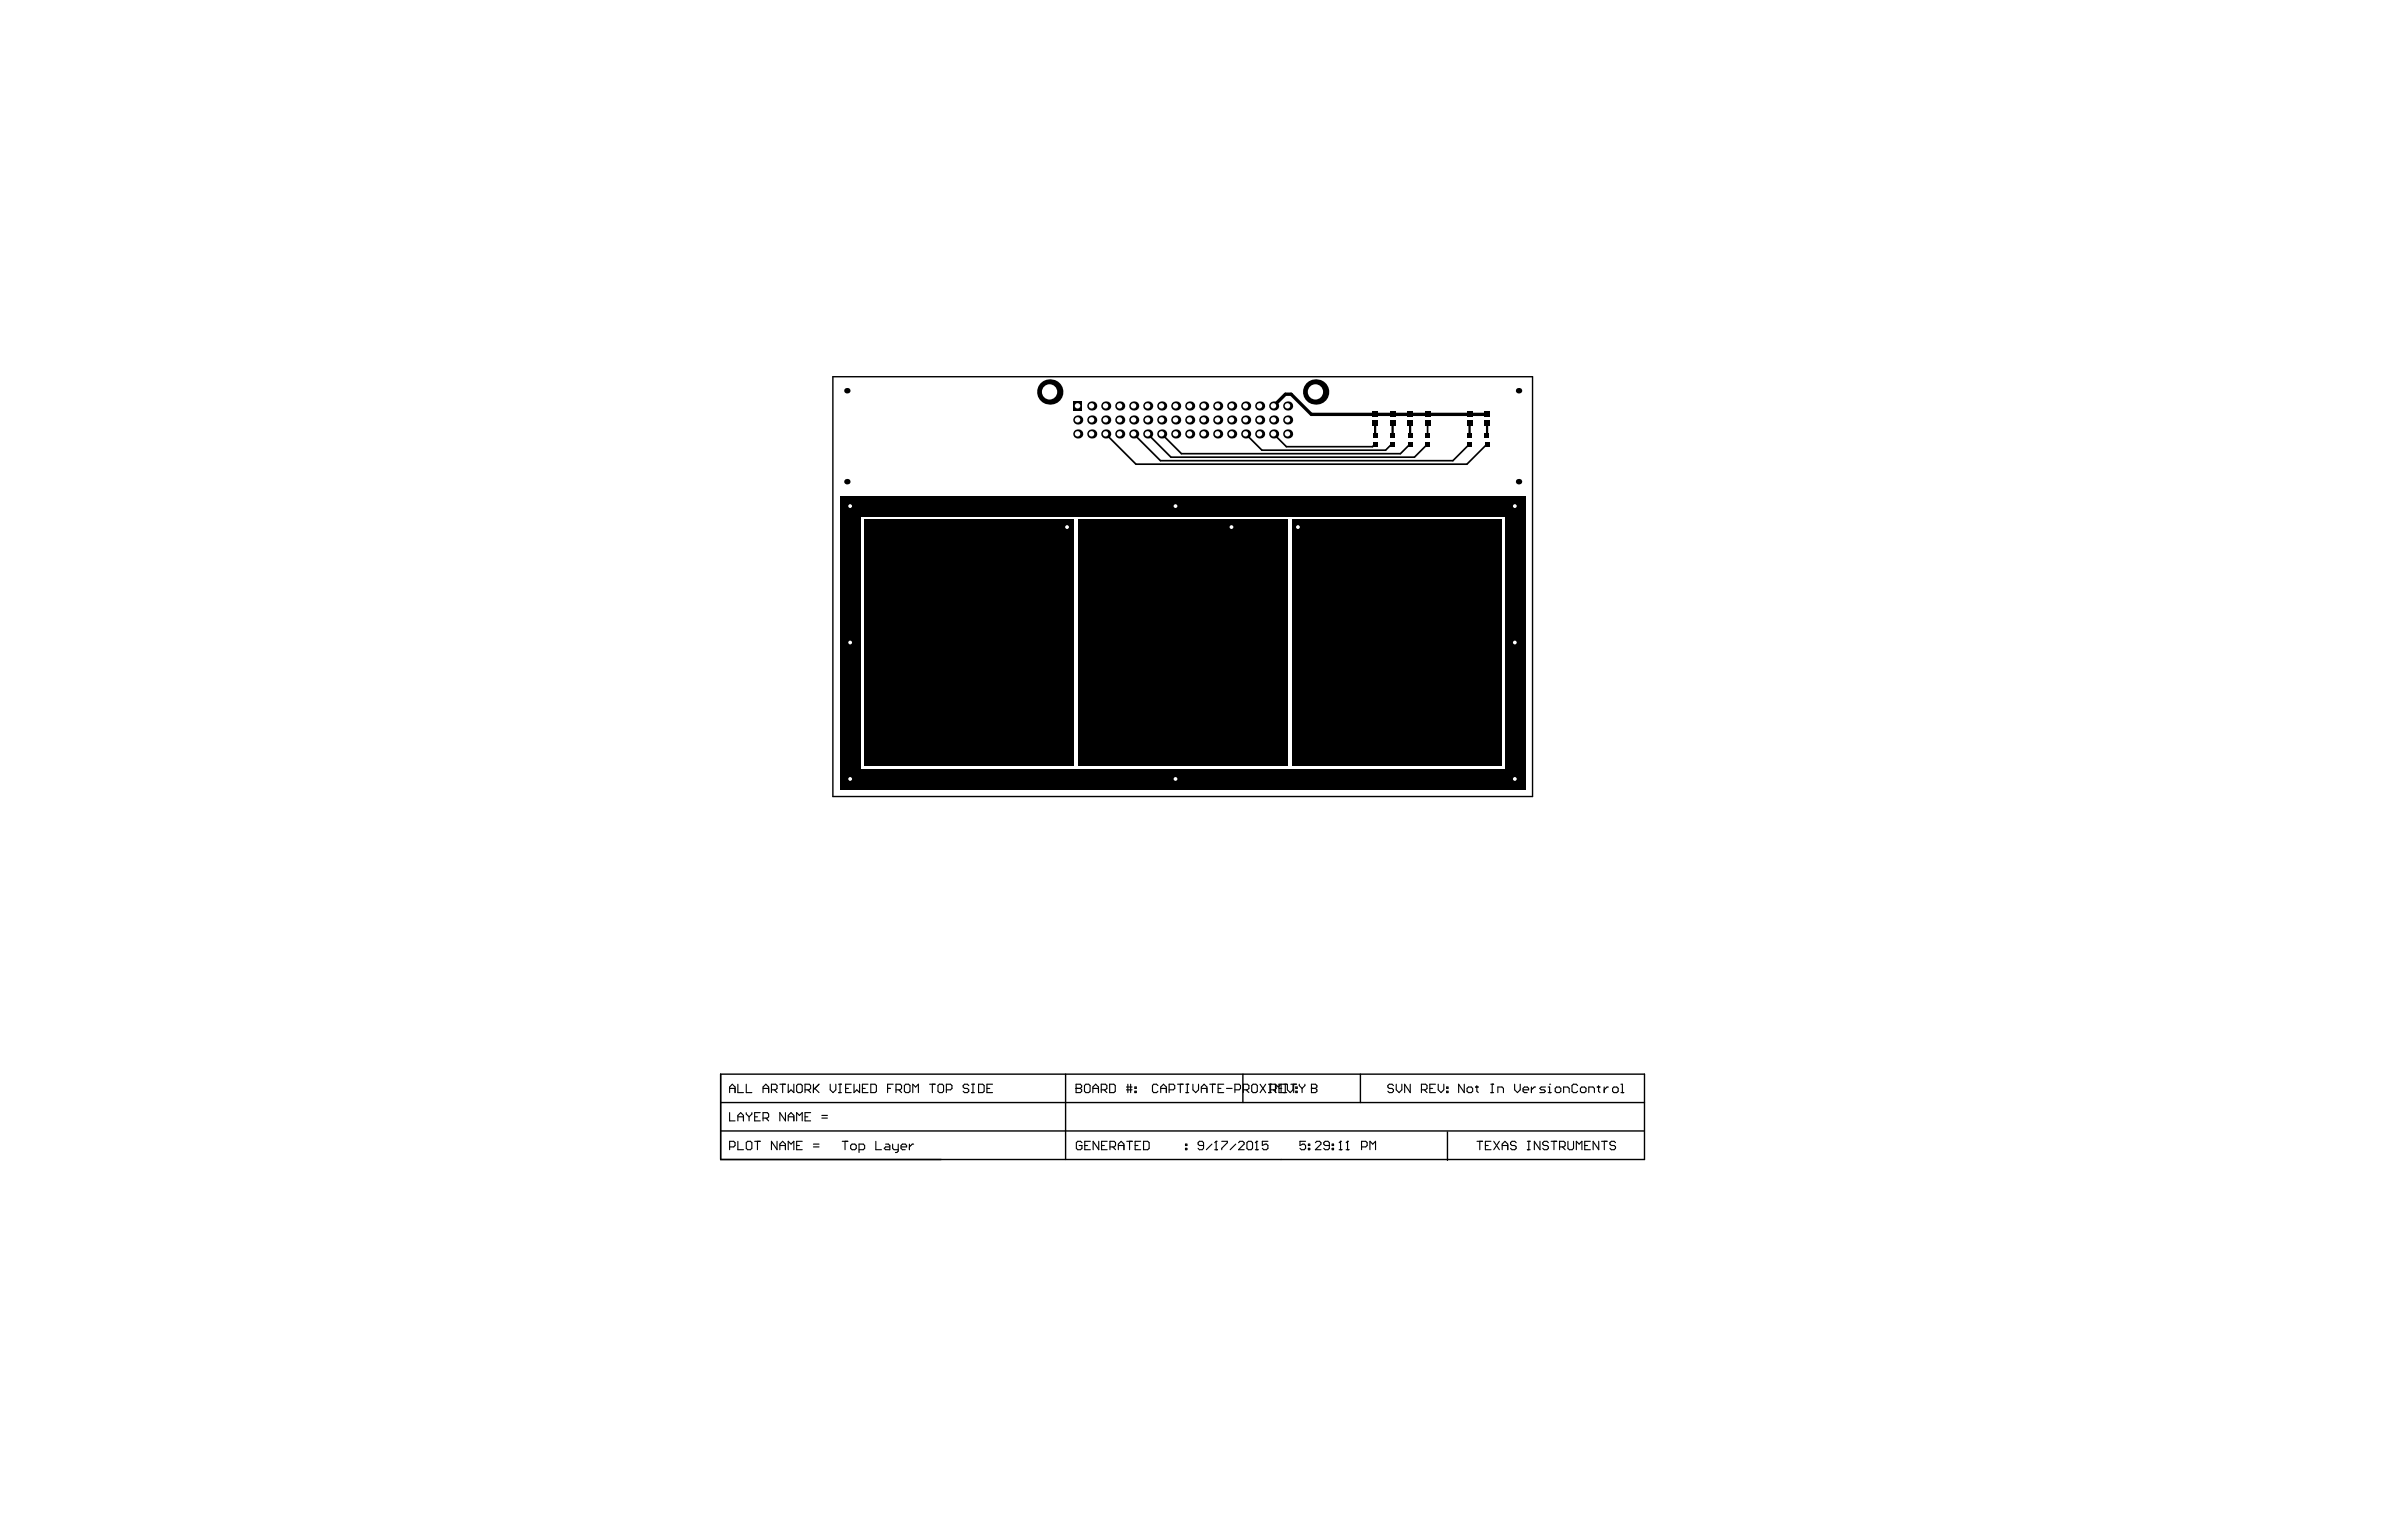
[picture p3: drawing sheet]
<svg xmlns="http://www.w3.org/2000/svg" width="432mm" height="279mm" viewBox="0 0 432 279" stroke-linecap="round" stroke-linejoin="round" font-family="sans-serif">
<path d="M151 68.3h126.8v76.1h-126.8zM130.6 194.8h167.5v15.4h-167.5zM130.6 199.9h167.5M193.2 194.8v15.4M225.3 194.8v5.1M246.6 194.8v5.1M130.6 205.1h167.5M262.4 205.2v5.2" fill="none" stroke="#000" stroke-width=".25"/>
<g fill="none" stroke="#000" stroke-width=".2">
<path d="M132.3 198.1v-1l.4-.5 .5 .5v1M132.3 197.3h.9M133.8 196.6v1.5h1M135.3 196.6v1.5h1M138.3 197.3h1M138.3 198.1v-1l.5-.5 .5 .5v1M139.8 197.6h.8l.3-.3v-.5l-.3-.2h-.8v1.5M140.4 197.6l.5 .5M141.4 196.6h1M141.9 196.6v1.5M142.9 196.6v1.5l.5-.5 .5 .5v-1.5M144.7 196.6h.5l.2 .2v1.1l-.2 .2h-.5l-.3-.2v-1.1z"/>
<path d="M145.9 197.6h.8l.2-.3v-.5l-.2-.2h-.8v1.5M146.4 197.6l.5 .5M147.5 196.6v1.5M147.7 197.3l.8 .8M148.5 196.6l-1 1M150.5 196.6v1l.5 .5 .5-.5v-1M152 198.1h.5M152 196.6h.5M152.3 196.6v1.5M153.3 197.3h.5M154.3 196.6h-1v1.5h1M154.8 196.6v1.5l.5-.5 .5 .5v-1.5"/>
<path d="M156.3 197.3h.5M157.3 196.6h-1v1.5h1M157.9 196.6h.7l.3 .2v1.1l-.3 .2h-.7zM160.9 197.3h.5M161.9 196.6h-1v1.5M162.4 197.6h.8l.2-.3v-.5l-.2-.2h-.8v1.5M162.9 197.6l.5 .5M164.2 196.6h.5l.3 .2v1.1l-.3 .2h-.5l-.3-.2v-1.1zM165.5 198.1v-1.5l.5 .5 .5-.5v1.5M168.5 196.6h1M169 196.6v1.5M170.3 196.6h.5l.2 .2v1.1l-.2 .2h-.5l-.3-.2v-1.1z"/>
<path d="M171.6 197.6h.7l.3-.3v-.5l-.3-.2h-.7v1.5M175.6 196.8l-.2-.2h-.5l-.3 .2v.3l.3 .2h.5l.2 .3v.3l-.2 .2h-.5l-.3-.2M176.1 198.1h.5M176.1 196.6h.5M176.4 196.6v1.5M177.4 196.6h.7l.3 .2v1.1l-.3 .2h-.7zM178.9 197.3h.5M179.9 196.6h-1v1.5h1M195.1 197.3h.1M195.1 196.6h.7l.3 .2v.3l-.3 .2 .3 .3v.3l-.3 .2h-.7zM195.1 197.3h.7M196.8 196.6h.6l.2 .2v1.1l-.2 .2h-.6l-.2-.2v-1.1z"/>
<path d="M198.1 197.3h1M198.1 198.1v-1l.5-.5 .5 .5v1M199.6 197.6h.8l.2-.3v-.5l-.2-.2h-.8v1.5M200.1 197.6l.5 .5M201.2 196.6h.7l.3 .2v1.1l-.3 .2h-.7zM204.2 197.6h1M204.2 197.1h1M204.5 196.6v1.5M205 196.6v1.5M205.7 197.9h.3v.2h-.3zM205.7 197.1h.3v.2h-.3zM209.9 196.8l-.2-.2h-.6l-.2 .2v1.1l.2 .2h.6l.2-.2"/>
<path d="M210.4 197.3h1M210.4 198.1v-1l.5-.5 .5 .5v1M211.9 197.6h.8l.3-.3v-.5l-.3-.2h-.8v1.5M213.5 196.6h1M214 196.6v1.5M215 198.1h.5M215 196.6h.5M215.2 196.6v1.5M216.2 196.6v1l.6 .5 .5-.5v-1M217.8 197.3h1M217.8 198.1v-1l.5-.5 .5 .5v1M219.3 196.6h1"/>
<path d="M219.8 196.6v1.5M220.8 197.3h.5M221.8 196.6h-1v1.5h1M222.3 197.3h1.1M223.9 197.6h.7l.3-.3v-.5l-.3-.2h-.7v1.5M225.4 197.6h.7l.3-.3v-.5l-.3-.2h-.7v1.5M225.9 197.6l.5 .5M227.2 196.6h.5l.2 .2v1.1l-.2 .2h-.5l-.3-.2v-1.1zM228.4 196.6l1 1.5M229.4 196.6l-1 1.5M229.9 198.1h.6M229.9 196.6h1.2l.2 .2v.5l-.2 .3h-.8"/>
<path d="M230.2 196.6v1.5M230.3 196.6v1.5M230.8 197.6l.5 .5M231.2 198.1v-1.5l.5 .5 .5-.5v1.5M231.8 197.3h.6M233 196.6v1.5M233.2 196.6h-1.4v1.5h1.4M233.4 196.6v1l.5 .5 .5-.5v-1M234 196.6h1M234.5 196.6v1.5M234.9 197.9h.2v.2h-.2zM234.9 197.1h.2v.2h-.2z"/>
<path d="M235.5 196.6v.2l.5 .5M236 197.3v.8M236.5 196.6v.2l-.5 .5M237.7 197.3h.1M237.7 196.6h.8l.2 .2v.3l-.2 .2 .2 .3v.3l-.2 .2h-.8zM237.7 197.3h.8M252.6 196.8l-.3-.2h-.5l-.2 .2v.3l.2 .2h.5l.3 .3v.3l-.3 .2h-.5l-.2-.2M253.1 196.6v1l.5 .5 .5-.5v-1M255.6 196.6v1.5l-1-1.5v1.5M257.7 197.6h.7l.3-.3v-.5l-.3-.2h-.7v1.5M258.2 197.6l.5 .5M259.2 197.3h.5"/>
<path d="M260.2 196.6h-1v1.5h1M260.7 196.6v1l.5 .5 .5-.5v-1M262.2 197.9h.3v.2h-.3zM262.2 197.1h.3v.2h-.3zM265.4 196.6v1.5l-1-1.5v1.5M266.2 197.1h.5l.3 .2v.6l-.3 .2h-.5l-.3-.2v-.6zM267.5 197.1h.5M267.7 196.8v1.1l.3 .2M270.3 198.1h.5M270.3 196.6h.5M270.5 196.6v1.5M271.5 198.1v-1h.8l.2 .2v.8"/>
<path d="M274.6 196.6v1l.5 .5 .5-.5v-1M276.1 197.6h1v-.3l-.3-.2h-.5l-.2 .2v.6l.2 .2h.5M277.6 197.1v1M278.4 197.1h-.3l-.5 .5M280.1 197.1h-.7l-.3 .2 .3 .3h.5l.2 .3-.2 .2h-.8M280.7 198.1h.5M280.7 197.1h.2v1M280.9 196.6h.1M282.2 197.1h.5l.2 .2v.6l-.2 .2h-.5l-.3-.2v-.6zM283.4 198.1v-1h.8l.3 .2v.8M286 196.8l-.3-.2h-.5l-.2 .2v1.1l.2 .2h.5l.3-.2M286.7 197.1h.5l.3 .2v.6l-.3 .2h-.5l-.2-.2v-.6z"/>
<path d="M288 198.1v-1h.8l.2 .2v.8M289.5 197.1h.5M289.8 196.8v1.1l.2 .2M290.8 197.1v1M291.6 197.1h-.3l-.5 .5M292.6 197.1h.5l.2 .2v.6l-.2 .2h-.5l-.3-.2v-.6zM293.8 198.1h.6M293.8 196.6h.3v1.5M132.3 201.7v1.5h.9M132.3 208h.7l.2-.3v-.5l-.2-.3h-.7v1.6M133.8 203.2v-1l.5-.5 .5 .5v1M133.8 206.9v1.6h1"/>
<path d="M133.8 202.5h1M135.3 201.7v.3l.5 .5M135.5 206.9h.5l.3 .3v1l-.3 .3h-.5l-.2-.3v-1zM135.8 202.5v.7M136.3 201.7v.3l-.5 .5M136.8 206.9h1M136.8 202.5h.5M137.3 206.9v1.6M137.8 201.7h-1v1.5h1M138.3 202.7h.8l.2-.2v-.5l-.2-.3h-.8v1.5M138.8 202.7l.5 .5M140.9 206.9v1.6l-1.1-1.6v1.6"/>
<path d="M141.4 208.5v-1.1l.5-.5 .5 .5v1.1M141.4 207.7h1M142.4 201.7v1.5l-1-1.5v1.5M142.9 203.2v-1l.5-.5 .5 .5v1M142.9 208.5v-1.6l.5 .5 .5-.5v1.6M142.9 202.5h1M144.4 207.7h.5M144.4 203.2v-1.5l.5 .5 .5-.5v1.5M145.4 206.9h-1v1.6h1M145.9 202.5h.5M146.9 201.7h-1v1.5h1M147.5 208h1"/>
<path d="M147.5 207.4h1M149 202.7h1M149 202.2h1M152.7 206.9h1M153.2 206.9v1.6M154.5 207.4h.5l.2 .3v.5l-.2 .3h-.5l-.3-.3v-.5zM155.7 208.5h.8l.2-.3v-.5l-.2-.3h-.8v1.6M158.8 206.9v1.6h1M160.5 207.4h.6l.2 .3v.8h-.8l-.2-.3 .2-.2h.8M161.8 207.4v.8l.3 .3h.7M162.8 207.4v1.3l-.2 .3h-.3M163.3 208h1v-.3l-.2-.3h-.5l-.3 .3v.5l.3 .3h.5"/>
<path d="M164.9 207.4v1.1M165.6 207.4h-.2l-.5 .6M196.1 207.2l-.2-.3h-.5l-.3 .3v1l.3 .3h.5l.2-.3v-.5h-.5M196.6 207.7h.5M197.7 206.9h-1.1v1.6h1.1M199.2 206.9v1.6l-1-1.6v1.6M199.7 207.7h.5M200.7 206.9h-1v1.6h1M201.2 208h.8l.2-.3v-.5l-.2-.3h-.8v1.6M201.7 208l.5 .5M202.7 207.7h1M202.7 208.5v-1.1l.5-.5 .5 .5v1.1"/>
<path d="M204.3 206.9h1M204.8 206.9v1.6M205.8 207.7h.5M206.8 206.9h-1v1.6h1M207.3 206.9h.8l.2 .3v1l-.2 .3h-.8zM214.9 208.2h.3v.3h-.3zM214.9 207.4h.3v.3h-.3zM218.2 207.7h-.8l-.2-.3v-.2l.2-.3h.5l.3 .3v1l-.3 .3h-.5l-.2-.3M219.7 207.4l-1 1.1M220.2 208.5h.5M220.5 206.9h.1M220.5 206.9v1.6"/>
<path d="M220.5 206.9l-.3 .3M221.5 206.9h1v.3l-1 1v.3M224 207.4l-1 1.1M224.5 207.2l.3-.3h.5l.2 .3v.2l-1 1.1h1M226.3 206.9h.5l.3 .3v1l-.3 .3h-.5l-.3-.3v-1zM227.6 208.5h.5M227.8 206.9h.1M227.8 206.9v1.6M227.8 206.9l-.2 .3M229.8 206.9h-1v.8l.5-.3h.3l.2 .3v.5l-.2 .3h-.5l-.3-.3M236.7 206.9h-1v.8l.5-.3h.2l.3 .3v.5l-.3 .3h-.5l-.2-.3M237.2 208.2h.2v.3h-.2z"/>
<path d="M237.2 207.4h.2v.3h-.2zM238.4 207.2l.3-.3h.5l.3 .3v.2l-1.1 1.1h1.1M241 207.7h-.8l-.2-.3v-.2l.2-.3h.5l.3 .3v1l-.3 .3h-.5l-.2-.3M241.5 208.2h.2v.3h-.2zM241.5 207.4h.2v.3h-.2zM242.8 208.5h.5M243 206.9h.1M243 206.9v1.6M243 206.9l-.2 .3M244 208.5h.5M244.3 206.9h.1M244.3 206.9v1.6"/>
<path d="M244.3 206.9l-.3 .3M246.8 208h.8l.2-.3v-.5l-.2-.3h-.8v1.6M248.3 208.5v-1.6l.5 .5 .6-.5v1.6M267.7 206.9h1.1M268.3 206.9v1.6M269.3 207.7h.5M270.3 206.9h-1v1.6h1M270.8 206.9l1 1.6M271.8 206.9l-1 1.6M272.3 207.7h1M272.3 208.5v-1.1l.5-.5 .5 .5v1.1M274.8 207.2l-.2-.3h-.5l-.3 .3v.2l.3 .3h.5l.2 .3v.2l-.2 .3h-.5l-.3-.3"/>
<path d="M276.9 206.9h.5M276.9 208.5h.5M277.1 206.9v1.6M279.2 206.9v1.6l-1.1-1.6v1.6M280.7 207.2l-.3-.3h-.5l-.2 .3v.2l.2 .3h.5l.3 .3v.2l-.3 .3h-.5l-.2-.3M281.2 206.9h1M281.7 206.9v1.6M282.7 208h.8l.2-.3v-.5l-.2-.3h-.8v1.6M283.2 208l.5 .5M284.2 206.9v1.3l.3 .3h.5l.2-.3v-1.3M285.8 208.5v-1.6l.5 .5 .5-.5v1.6M287.3 207.7h.5"/>
<path d="M288.3 206.9h-1v1.6h1M289.8 206.9v1.6l-1-1.6v1.6M290.3 206.9h1M290.8 206.9v1.6M292.9 207.2l-.3-.3h-.5l-.3 .3v.2l.3 .3h.5l.3 .3v.2l-.3 .3h-.5l-.3-.3"/>
</g>
<g fill="#000">
<path d="M152.2 89.9h124.3v3.8h-124.3zM156.6 94.2h38v44.6h-38zM195.4 94.2h38v44.6h-38zM234.2 94.2h38v44.6h-38zM152.2 89.9h3.9v53.3h-3.9zM272.7 89.9h3.8v53.3h-3.8zM152.2 139.3h124.3v3.9h-124.3z"/>
<circle cx="274.6" cy="116.5" r=".62"/>
</g>
<path d="M200.4 78.7l5.5 5.5h60l3.7-3.7M205.5 78.7l4.9 4.8h53l3-3M208.1 78.7l4.2 4.2h44.1l2.4-2.4M210.6 78.7l3.6 3.6h39.7l1.7-1.8M225.8 78.7l3 2.9h22.4l1.1-1.1h.1M230.9 78.7l2.3 2.3h15.6l.5-.5M258.8 76.7v2.2" fill="none" stroke="#000" stroke-width=".3"/>
<path d="M249.3 76.8v2.1M252.4 76.7v2.2M255.6 76.8v2.1M266.4 76.8v2.1M269.6 76.8v2.1" fill="none" stroke="#000" stroke-width=".41"/>
<path d="M230.9 73.6l2.1-2.1h1.1l3.6 3.6h31.9" fill="none" stroke="#000" stroke-width=".61"/>
<circle cx="274.6" cy="116.5" r=".34" fill="#fff"/>
<circle cx="154.1" cy="116.5" r=".62" fill="#000"/>
<circle cx="154.1" cy="116.5" r=".34" fill="#fff"/>
<circle cx="213.1" cy="141.2" r=".62" fill="#000"/>
<circle cx="213.1" cy="141.2" r=".34" fill="#fff"/>
<circle cx="213.1" cy="91.8" r=".62" fill="#000"/>
<circle cx="213.1" cy="91.8" r=".34" fill="#fff"/>
<circle cx="274.6" cy="91.8" r=".62" fill="#000"/>
<circle cx="274.6" cy="91.8" r=".34" fill="#fff"/>
<circle cx="274.6" cy="141.2" r=".62" fill="#000"/>
<circle cx="274.6" cy="141.2" r=".34" fill="#fff"/>
<circle cx="154.1" cy="141.2" r=".62" fill="#000"/>
<circle cx="154.1" cy="141.2" r=".34" fill="#fff"/>
<circle cx="154.1" cy="91.8" r=".62" fill="#000"/>
<circle cx="154.1" cy="91.8" r=".34" fill="#fff"/>
<circle cx="193.4" cy="95.6" r=".62" fill="#000"/>
<circle cx="193.4" cy="95.6" r=".34" fill="#fff"/>
<circle cx="223.2" cy="95.6" r=".62" fill="#000"/>
<circle cx="223.2" cy="95.6" r=".34" fill="#fff"/>
<circle cx="235.3" cy="95.6" r=".62" fill="#000"/>
<circle cx="235.3" cy="95.6" r=".34" fill="#fff"/>
<circle cx="200.4" cy="78.7" r=".82" fill="#000"/>
<circle cx="200.4" cy="78.7" r=".49" fill="#fff"/>
<circle cx="197.9" cy="76.1" r=".82" fill="#000"/>
<circle cx="197.9" cy="76.1" r=".49" fill="#fff"/>
<circle cx="200.4" cy="76.1" r=".82" fill="#000"/>
<circle cx="200.4" cy="76.1" r=".49" fill="#fff"/>
<circle cx="197.9" cy="78.7" r=".82" fill="#000"/>
<circle cx="197.9" cy="78.7" r=".49" fill="#fff"/>
<circle cx="208.1" cy="78.7" r=".82" fill="#000"/>
<circle cx="208" cy="78.7" r=".49" fill="#fff"/>
<circle cx="205.5" cy="76.1" r=".82" fill="#000"/>
<circle cx="205.5" cy="76.1" r=".49" fill="#fff"/>
<circle cx="208.1" cy="76.1" r=".82" fill="#000"/>
<circle cx="208" cy="76.1" r=".49" fill="#fff"/>
<circle cx="205.5" cy="78.7" r=".82" fill="#000"/>
<circle cx="205.5" cy="78.7" r=".49" fill="#fff"/>
<circle cx="215.7" cy="78.7" r=".82" fill="#000"/>
<circle cx="215.6" cy="78.7" r=".49" fill="#fff"/>
<circle cx="213.1" cy="76.1" r=".82" fill="#000"/>
<circle cx="213.1" cy="76.1" r=".49" fill="#fff"/>
<circle cx="215.7" cy="76.1" r=".82" fill="#000"/>
<circle cx="215.6" cy="76.1" r=".49" fill="#fff"/>
<circle cx="213.1" cy="78.7" r=".82" fill="#000"/>
<circle cx="213.1" cy="78.7" r=".49" fill="#fff"/>
<circle cx="225.8" cy="76.1" r=".82" fill="#000"/>
<circle cx="225.8" cy="76.1" r=".49" fill="#fff"/>
<circle cx="225.8" cy="78.7" r=".82" fill="#000"/>
<circle cx="225.8" cy="78.7" r=".49" fill="#fff"/>
<circle cx="223.3" cy="78.7" r=".82" fill="#000"/>
<circle cx="223.2" cy="78.7" r=".49" fill="#fff"/>
<circle cx="220.7" cy="76.1" r=".82" fill="#000"/>
<circle cx="220.7" cy="76.1" r=".49" fill="#fff"/>
<circle cx="223.3" cy="76.1" r=".82" fill="#000"/>
<circle cx="223.2" cy="76.1" r=".49" fill="#fff"/>
<circle cx="220.7" cy="78.7" r=".82" fill="#000"/>
<circle cx="220.7" cy="78.7" r=".49" fill="#fff"/>
<circle cx="228.3" cy="76.1" r=".82" fill="#000"/>
<circle cx="228.3" cy="76.1" r=".49" fill="#fff"/>
<circle cx="230.9" cy="76.1" r=".82" fill="#000"/>
<circle cx="230.9" cy="76.1" r=".49" fill="#fff"/>
<circle cx="233.4" cy="76.1" r=".82" fill="#000"/>
<circle cx="233.4" cy="76.1" r=".49" fill="#fff"/>
<circle cx="228.3" cy="78.7" r=".82" fill="#000"/>
<circle cx="228.3" cy="78.7" r=".49" fill="#fff"/>
<circle cx="230.9" cy="78.7" r=".82" fill="#000"/>
<circle cx="230.9" cy="78.7" r=".49" fill="#fff"/>
<circle cx="233.4" cy="78.7" r=".82" fill="#000"/>
<circle cx="233.4" cy="78.7" r=".49" fill="#fff"/>
<circle cx="190.3" cy="71.1" r="2.3" fill="#000"/>
<circle cx="190.3" cy="71.1" r="1.38" fill="#fff"/>
<circle cx="197.9" cy="73.6" r=".82" fill="#000"/>
<circle cx="197.9" cy="73.6" r=".49" fill="#fff"/>
<circle cx="200.4" cy="73.6" r=".82" fill="#000"/>
<circle cx="200.4" cy="73.6" r=".49" fill="#fff"/>
<circle cx="205.5" cy="73.6" r=".82" fill="#000"/>
<circle cx="205.5" cy="73.6" r=".49" fill="#fff"/>
<circle cx="208.1" cy="73.6" r=".82" fill="#000"/>
<circle cx="208" cy="73.6" r=".49" fill="#fff"/>
<circle cx="213.1" cy="73.6" r=".82" fill="#000"/>
<circle cx="213.1" cy="73.6" r=".49" fill="#fff"/>
<circle cx="215.7" cy="73.6" r=".82" fill="#000"/>
<circle cx="215.6" cy="73.6" r=".49" fill="#fff"/>
<circle cx="220.7" cy="73.6" r=".82" fill="#000"/>
<circle cx="220.7" cy="73.6" r=".49" fill="#fff"/>
<circle cx="225.8" cy="73.6" r=".82" fill="#000"/>
<circle cx="225.8" cy="73.6" r=".49" fill="#fff"/>
<circle cx="223.3" cy="73.6" r=".82" fill="#000"/>
<circle cx="223.2" cy="73.6" r=".49" fill="#fff"/>
<circle cx="228.3" cy="73.6" r=".82" fill="#000"/>
<circle cx="228.3" cy="73.6" r=".49" fill="#fff"/>
<circle cx="230.9" cy="73.6" r=".82" fill="#000"/>
<circle cx="230.9" cy="73.6" r=".49" fill="#fff"/>
<circle cx="233.4" cy="73.6" r=".82" fill="#000"/>
<circle cx="233.4" cy="73.6" r=".49" fill="#fff"/>
<circle cx="238.5" cy="71.1" r="2.3" fill="#000"/>
<circle cx="238.5" cy="71.1" r="1.38" fill="#fff"/>
<circle cx="218.2" cy="78.7" r=".82" fill="#000"/>
<circle cx="218.2" cy="78.7" r=".49" fill="#fff"/>
<circle cx="210.6" cy="78.7" r=".82" fill="#000"/>
<circle cx="210.6" cy="78.7" r=".49" fill="#fff"/>
<circle cx="203" cy="78.7" r=".82" fill="#000"/>
<circle cx="203" cy="78.7" r=".49" fill="#fff"/>
<circle cx="195.4" cy="78.7" r=".82" fill="#000"/>
<circle cx="195.3" cy="78.7" r=".49" fill="#fff"/>
<circle cx="218.2" cy="76.1" r=".82" fill="#000"/>
<circle cx="218.2" cy="76.1" r=".49" fill="#fff"/>
<circle cx="210.6" cy="76.1" r=".82" fill="#000"/>
<circle cx="210.6" cy="76.1" r=".49" fill="#fff"/>
<circle cx="203" cy="76.1" r=".82" fill="#000"/>
<circle cx="203" cy="76.1" r=".49" fill="#fff"/>
<circle cx="195.4" cy="76.1" r=".82" fill="#000"/>
<circle cx="195.3" cy="76.1" r=".49" fill="#fff"/>
<circle cx="218.2" cy="73.6" r=".82" fill="#000"/>
<circle cx="218.2" cy="73.6" r=".49" fill="#fff"/>
<circle cx="210.6" cy="73.6" r=".82" fill="#000"/>
<circle cx="210.6" cy="73.6" r=".49" fill="#fff"/>
<circle cx="203" cy="73.6" r=".82" fill="#000"/>
<circle cx="203" cy="73.6" r=".49" fill="#fff"/>
<path d="M194.6 72.8h1.6v1.6h-1.6z" fill-rule="evenodd" fill="#000"/>
<circle cx="195.3" cy="73.6" r=".49" fill="#fff"/>
<g fill="#000">
<path d="M248.8 74.6h1v1h-1z" fill-rule="evenodd"/>
<path d="M248.8 76.2h1v1h-1z" fill-rule="evenodd"/>
<path d="M248.9 78.5h.8v.8h-.8z" fill-rule="evenodd"/>
<path d="M252 74.6h.9v1h-.9z" fill-rule="evenodd"/>
<path d="M252 76.2h.9v1h-.9z" fill-rule="evenodd"/>
<path d="M252 78.5h.8v.8h-.8z" fill-rule="evenodd"/>
<path d="M255.1 74.6h1v1h-1z" fill-rule="evenodd"/>
<path d="M255.1 76.2h1v1h-1z" fill-rule="evenodd"/>
<path d="M255.2 78.5h.8v.8h-.8z" fill-rule="evenodd"/>
<path d="M258.3 74.6h1v1h-1z" fill-rule="evenodd"/>
<path d="M258.3 76.2h1v1h-1z" fill-rule="evenodd"/>
<path d="M258.4 78.5h.8v.8h-.8z" fill-rule="evenodd"/>
<path d="M265.9 74.6h1v1h-1z" fill-rule="evenodd"/>
<path d="M265.9 76.2h1v1h-1z" fill-rule="evenodd"/>
<path d="M266 78.5h.8v.8h-.8z" fill-rule="evenodd"/>
<path d="M269.1 74.6h1v1h-1z" fill-rule="evenodd"/>
<path d="M269.1 76.2h1v1h-1z" fill-rule="evenodd"/>
<path d="M269.2 78.5h.7v.8h-.7z" fill-rule="evenodd"/>
<path d="M248.9 80.1h.8v.8h-.8z" fill-rule="evenodd"/>
<path d="M252.1 80.1h.8v.8h-.8z" fill-rule="evenodd"/>
<path d="M255.2 80.1h.8v.8h-.8z" fill-rule="evenodd"/>
<path d="M258.4 80.1h.8v.8h-.8z" fill-rule="evenodd"/>
<path d="M266 80.1h.8v.8h-.8z" fill-rule="evenodd"/>
<path d="M269.2 80.1h.8v.8h-.8z" fill-rule="evenodd"/>
</g>
<g fill="#000">
<circle cx="153.5" cy="70.8" r=".49"/>
<circle cx="275.3" cy="70.8" r=".49"/>
<circle cx="153.5" cy="87.3" r=".49"/>
<circle cx="275.3" cy="87.3" r=".49"/>
</g>
</svg>
